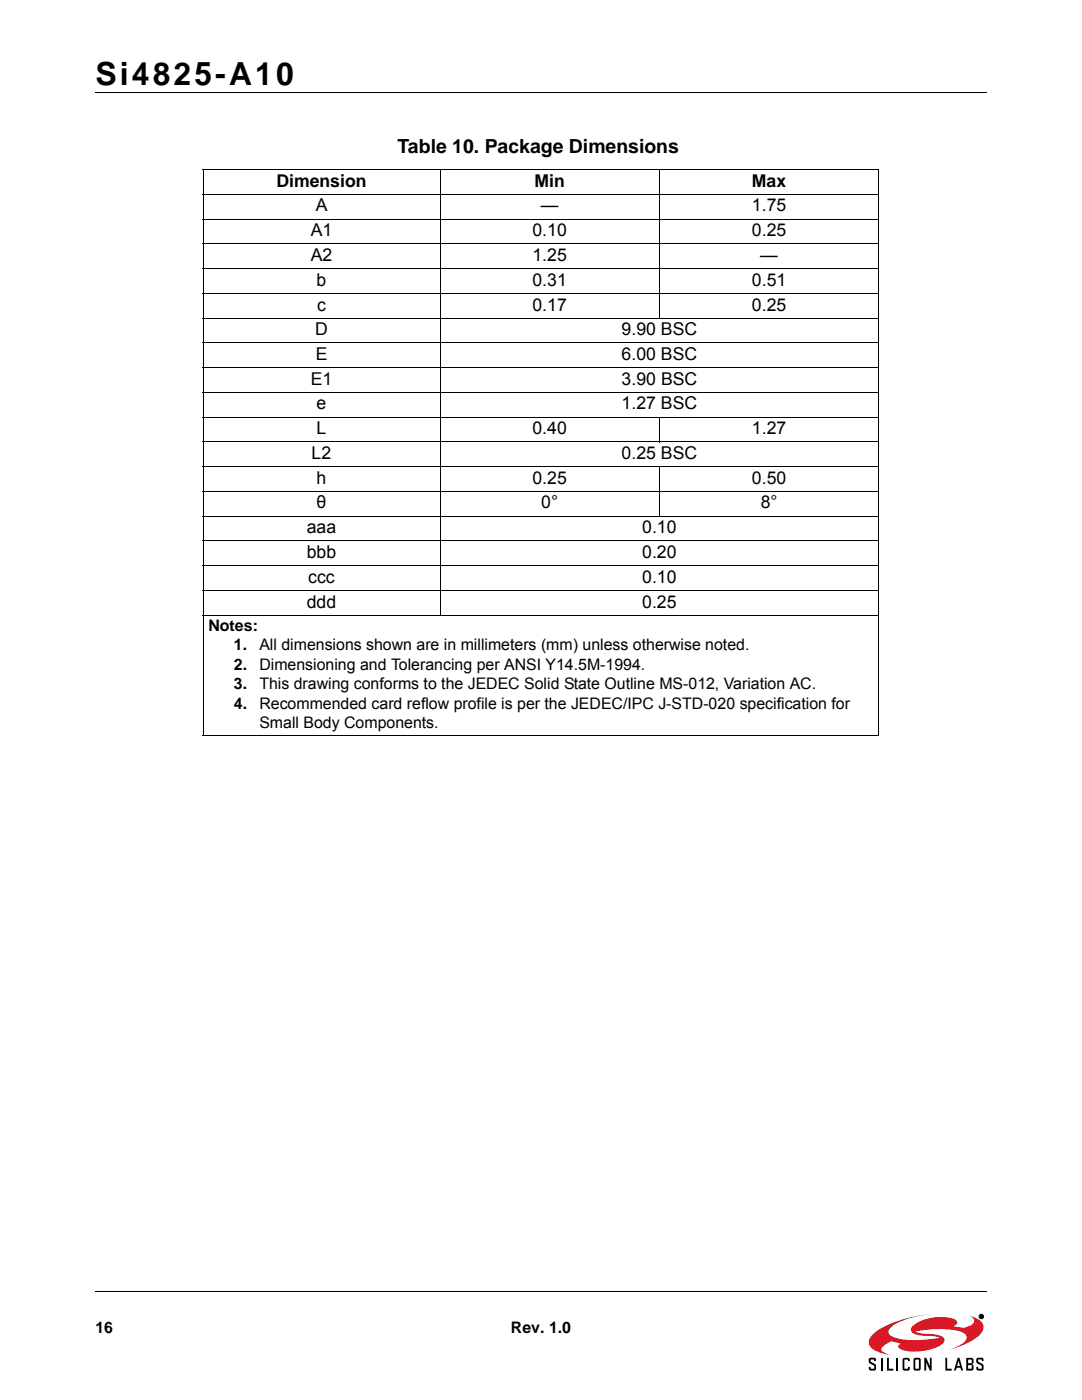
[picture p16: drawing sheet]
<svg xmlns="http://www.w3.org/2000/svg" width="216mm" height="279mm" viewBox="0 0 216 279" stroke-linecap="round" stroke-linejoin="round" font-family="sans-serif">
<defs><g id="words">
<text font-size="6.3" x="19" y="16.9">Si4825-A10</text>
<text font-size="3.9" x="79.3" y="30.5">Table 10. Package Dimensions</text>
<g font-size="3.5">
<text x="55.1" y="37.3">Dimension</text>
<text x="106.6" y="37.3">Min</text>
<text x="150" y="37.3">Max</text>
<text x="62" y="47.2">A1</text>
<text x="63" y="42.2">A</text>
<text x="106.3" y="47.2">0.10</text>
<text x="107.9" y="42.2">—</text>
<text x="150" y="47.2">0.25</text>
<text x="150.1" y="42.2">1.75</text>
<text x="62" y="52.1">A2</text>
<text x="106.3" y="52.1">1.25</text>
<text x="151.7" y="52.1">—</text>
<text x="63.2" y="57">b</text>
<text x="106.3" y="57">0.31</text>
<text x="150" y="57">0.51</text>
<text x="63.3" y="62">c</text>
<text x="106.3" y="62">0.17</text>
<text x="150" y="62">0.25</text>
<text x="62.9" y="66.9">D</text>
<text x="63" y="71.8">E</text>
<text x="124" y="66.9">9.90 BSC</text>
<text x="124" y="71.8">6.00 BSC</text>
<text x="62" y="76.8">E1</text>
<text x="124" y="76.8">3.90 BSC</text>
<text x="63.2" y="81.7">e</text>
<text x="124" y="81.7">1.27 BSC</text>
<text x="63.2" y="86.7">L</text>
<text x="106.3" y="86.7">0.40</text>
<text x="150" y="86.7">1.27</text>
<text x="62.2" y="91.6">L2</text>
<text x="124" y="91.6">0.25 BSC</text>
<text x="63.2" y="96.5">h</text>
<text x="63.2" y="101.5">θ</text>
<text x="106.3" y="96.5">0.25</text>
<text x="108" y="101.5">0°</text>
<text x="150" y="96.5">0.50</text>
<text x="151.8" y="101.5">8°</text>
<text x="61.2" y="106.4">aaa</text>
<text x="128.1" y="106.4">0.10</text>
<text x="61.2" y="111.4">bbb</text>
<text x="128.1" y="111.4">0.20</text>
<text x="61.5" y="116.3">ccc</text>
<text x="128.1" y="116.3">0.10</text>
<text x="61.2" y="121.2">ddd</text>
<text x="128.1" y="121.2">0.25</text>
</g>
<g font-size="3.2">
<text x="41.6" y="125.9">Notes:</text>
<text x="46.7" y="129.8">1.</text>
<text x="51.8" y="129.8">All dimensions shown are in millimeters (mm) unless otherwise noted.</text>
<text x="46.7" y="133.7">2.</text>
<text x="46.7" y="137.6">3.</text>
<text x="51.8" y="133.7">Dimensioning and Tolerancing per ANSI Y14.5M-1994.</text>
<text x="51.8" y="137.6">This drawing conforms to the JEDEC Solid State Outline MS-012, Variation AC.</text>
<text x="46.7" y="141.5">4.</text>
<text x="51.8" y="141.5">Recommended card reflow profile is per the JEDEC/IPC J-STD-020 specification for</text>
<text x="51.8" y="145.4">Small Body Components.</text>
<text x="19" y="266">16</text>
<text x="102" y="266">Rev. 1.0</text>
</g>
</g></defs>
<path d="M19 18.4h177.8M19.1 257.8h177.8" fill="none" stroke="#000" stroke-width=".2"/>
<path d="M172.3 258.6h25v18.7h-25z" fill="#fff"/>
<path d="M174.3 266.1a21.4 21.4 0 0 1 9.7-3.6l1.5-.2a16.9 16.9 0 0 0-7.6 2.5 1.05 1.05 0 0 0-.6 1 1.05 1.05 0 0 0 .7 .9 17 17 0 0 0 8.9 .4l.6-.1a11.4 11.4 0 0 0-3.8-.5h-.4a1.42 1.42 0 0 1-1.6-1.2 2.83 2.83 0 0 1 1.9-1.6 9.2 9.2 0 0 1 7-.3 .65 .65 0 0 1 .4 .7 .65 .65 0 0 1-.7 .5l-.1 .1a4.3 4.3 0 0 0 3.3-.1 .97 .97 0 0 0 .9-.9 .97 .97 0 0 0-.8-1l-.3-.1 .5 .1a2.73 2.73 0 0 1 2.5 2.3 5.4 5.4 0 0 1-3.4 3.1l-3.8 1.4a6.3 6.3 0 0 0 3.8-2.3 1.39 1.39 0 0 0-1.4-1.5 21.1 21.1 0 0 0-8.9 0l1.1 .4a10.3 10.3 0 0 1 4.4 .7 .81 .81 0 0 1-.1 1.5 10.1 10.1 0 0 1-8.3 .9l-.5-.5 .5-.6-1.9-.4-.6 .3a1.81 1.81 0 0 0-1.3 1.4l.6 .6 1.2 .4-1.6-.3a3.4 3.4 0 0 1-2.7-2 2.19 2.19 0 0 1 .9-2z" fill="#da1826"/>
<g fill="none" stroke="#000" stroke-width=".2">
<path d="M40.4 33.9h135.1M40.4 38.8h135.1M40.5 34v112.7M87.8 33.8v89.1M131.6 33.8v29.8M175.4 34v112.7M40.4 43.7h135.1M40.4 48.7h135.1M40.4 53.6h135.1M40.4 58.6h135.1M40.4 63.5h135.1M40.4 68.4h135.1"/>
<path d="M40.4 73.4h135.1M40.4 78.3h135.1M40.4 83.2h135.1M40.4 88.2h135.1M40.4 93.1h135.1M40.4 98.1h135.1M131.6 83.2v5.1M131.6 93v10.1M40.4 103h135.1M40.4 107.9h135.1M40.4 112.9h135.1M40.4 117.8h135.1"/>
<path d="M40.4 122.8h135.1M40.4 146.7h135.1M195.6 262.5h.4l-.1 .2 .2 .3-.4-.2-.1 .2zM195.7 262.5l.3 .1-.3 .1z"/>
<circle cx="195.8" cy="262.7" r=".45"/>
</g>
<g fill="#000">
<path d="M173.5 271h.9l.4 .1v.5h-.4v-.3h-.7v.2v.2l1 .6 .1 .2v.7l-.2 .3h-1.1l-.1-.7h.3v.4h.7v-.6l-.1-.1a1.14 1.14 0 0 1-1-.7v-.5zM177 271h.4v2.2h.9v.3h-1.3zM180.1 271.2l.4-.2h.7l.3 .2v.4h-.3v-.3h-.7v1.9h.7v-.4h.3v.4l-.1 .3h-.9l-.4-.1zM184.4 271h.4l.7 1.6v-1.6h.4v2.5h-.4l-.7-1.6v1.6h-.4zM188.6 271h.4v2.2h.9v.3h-1.3zM195 271h.9l.3 .1v.5h-.3v-.3h-.7v.2v.2l1 .6 .1 .3v.6l-.2 .3h-1.1l-.2-.7h.4v.4h.7v-.6l-.2-.1a1.14 1.14 0 0 1-.9-.7v-.5z"/>
<path d="M182.3 271.2v2.1l.3 .2h.9l.2-.3v-2l-.3-.2h-.8zM182.6 271.3h.8v1.9h-.8z"/>
<path d="M191.1 271l-.8 2.5h.4l.2-.5h.7l.2 .5h.4l-.8-2.5zM191.3 271.6l.2 1h-.5z"/>
<path d="M192.8 271v2.5h1.3l.2-.3v-.7l-.3-.2 .3-.3-.1-.8-.3-.2zM193.2 271.3h.7v.8h-.7zM193.2 272.4h.7v.8h-.7z"/>
<path d="M195.6 262.5h.4l-.1 .2 .2 .3-.4-.2-.1 .2zM195.7 262.5v.2l.3-.1z"/>
</g>
<path d="M175.9 271v2.5M179 271v2.5" fill="none" stroke="#000" stroke-width=".36"/>
<use href="#words"/>
</svg>
